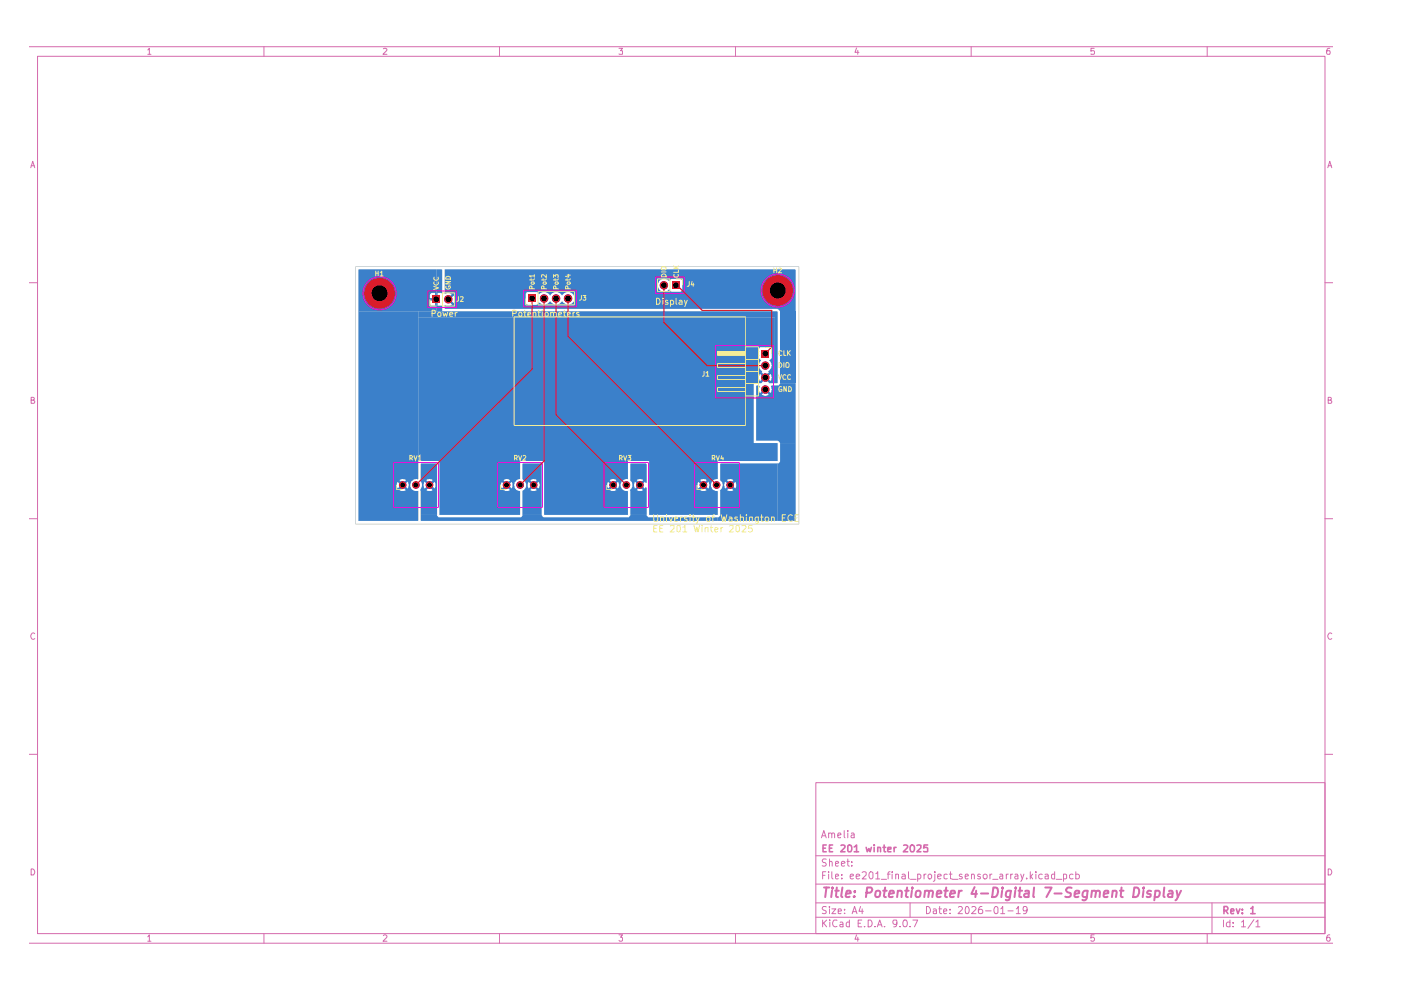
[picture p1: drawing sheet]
<svg xmlns="http://www.w3.org/2000/svg" width="297mm" height="210mm" viewBox="0 0 297 210" stroke-linecap="round" stroke-linejoin="round" font-family="sans-serif">
<g fill="none" stroke="#d56bad" stroke-width=".21">
<path d="M6.3 9.9h276.3M8 11.9h272.9v186.1h-272.9zM31.3 10.6l.4-.4v1.3M31.3 11.5h.7M56 9.9v2M81.3 10.3l.5-.1 .2 .4-.8 .9h.8M105.9 9.9v2M131.2 10.2h.8l-.4 .6h.4v.6h-.8M156 9.9v2M181.6 10.2l-.3 .9h.8M181.9 10.7v.8M205.9 9.9v2"/>
<path d="M232 10.2h-.7v.6h.6l.2 .2-.2 .5-.6-.1M255.9 9.9v2M281.9 10.2l-.5 .1-.1 .5v.6l.6 .1v-.7h-.5l-.1 .2M6.5 35.6l.4-1.4 .5 1.4M6.6 35.1h.7M281.5 35.6l.4-1.4 .5 1.4M281.6 35.1h.7M6.3 59.9h1.7M280.9 59.9h1.7M6.6 84.8h.6v-.5l-.6-.1v1.3h.6l.2-.4-.4-.3M281.6 84.8h.6v-.5l-.6-.1v1.3h.6l.2-.4-.4-.3M6.3 110h1.7"/>
<path d="M280.9 110h1.7M7.4 134.4a.57 .57 0 0 0-.8 0 .57 .57 0 0 0 0 .8l.3 .4 .5-.2M282.4 134.4a.57 .57 0 0 0-.8 0 .57 .57 0 0 0 0 .8l.3 .4 .5-.2M6.3 159.9h1.7M280.9 159.9h1.7M173 165.9h107.9v32.1h-107.9zM174.2 177.6l.5-1.5 .5 1.5M174.3 177.2h.7M175.7 176.8l.1-.1a.36 .36 0 0 1 .6 .2v.7M175.7 176.6v1M176.4 176.9l.1-.3 .4 .1 .1 .9M177.6 177.1l.7-.1-.2-.4-.4 .1-.1 .8 .2 .1 .4-.1"/>
<path d="M179 176.1v1.4l.2 .1M179.7 176.1v.2M179.7 176.6v1M180.5 176.7h.5l.1 .9M181.1 177h-.5l-.2 .3 .2 .3 .5-.1M6.3 200h276.3M6.6 184.2a.71 .71 0 0 1 .7 .5 .71 .71 0 0 1-.2 .8h-.5zM31.3 198.6l.4-.4v1.4M31.3 199.6h.7M56 198v2M81.3 198.4l.1-.2h.4l.2 .4-.8 1h.8M105.9 198v2"/>
<path d="M131.2 198.2h.8l-.4 .5 .4 .2v.5l-.3 .2h-.3l-.2-.2M156 198v2M173 194.5h107.9M173 191.4h107.9M173 187.5h107.9M173 181.4h107.9M174.4 195.1v1.4M174.4 185.6h.5M174.6 195.7l.7 .8M175.1 184.8h-.7v1.6M175.2 192.3l-.6-.1-.3 .3 .3 .5 .5 .1v.5h-.8M175.2 182.2l-.6-.1-.3 .4 .3 .4h.3l.2 .1 .1 .4-.3 .2h-.6"/>
<path d="M175.3 195.1l-.9 .8M175.7 184.8v.2M175.7 185.3v1.1M175.9 192.2v.2M175.9 182.8l.1-.2 .4 .1v.9M175.9 182.1v1.5M175.9 192.7v1M175.9 195.1v.1M175.9 195.5v1M176.4 192.7h.8l-.8 1h.8M176.4 184.8v1.3l.2 .3M177.1 185.8l.7-.1-.2-.4-.4 .1-.1 .7 .2 .3 .4-.1"/>
<path d="M177.1 183.1l.7-.1-.2-.4-.4 .1-.1 .7 .2 .2h.4M177.5 195.2l-.6-.1a.74 .74 0 0 0-.4 .9 .74 .74 0 0 0 1 .4M177.7 193.2l.7-.1-.2-.4-.5 .1v.8h.6M178.1 195.6h.5l.1 .9M178.4 183.1l.8-.1-.1-.3-.5-.1-.2 .3 .1 .7h.6M178.5 186.2v.2M178.5 185.4v.2M178.7 195.9l-.6 .1v.2l.1 .3 .5-.1M179.1 193.6v.1M179.1 192.8v.2M179.6 182.6h.5M179.7 182.1v1.3l.4 .2"/>
<path d="M180.1 195.6l-.4-.1-.3 .3 .1 .6h.6M180.1 195.1v1.4M180.3 185.8l.6-.1v-.3l-.4-.1-.2 .3v.7h.6M180.6 183.5v.1M180.6 182.7v.2M180.7 193.7l.5-1.5 .5 1.5M180.8 193.3h.7M181.5 185.8l.8-.1-.1-.3-.4-.1-.3 .3 .1 .7h.6M181.6 198.2l-.3 .9h.8M181.9 198.7v.9M181.9 195.7h.6M182.5 192.2l-.4 1h.9"/>
<path d="M182.7 195.1h-.8v1.4h.8M182.8 185l.2-.2 .6 .2v.5l-.8 .9h.8M182.8 192.7v1M183.3 196.4v.1M184.1 195.1h.5a.78 .78 0 0 1 .3 .9 .78 .78 0 0 1-.8 .5zM184.6 184.8l.5 .3v.9l-.4 .4-.4-.4a.99 .99 0 0 1 .3-1.2zM185.5 196.4v.1M185.7 185.3l.4-.5v1.6M185.7 186.4h.8M186 196.5l.5-1.4 .5 1.4M186.2 196.1h.7M186.9 186.4h1.1"/>
<path d="M187.5 196.4v.1M188.1 185.3h.6M188.7 184.8l-.4 .3v1.3M189.1 184.8v.2M189.1 185.3v1.1M189.9 185.5l.2-.2 .4 .1v1M189.9 185.3v1.1M190.2 195.7l-.3 .3-.4-.1-.2-.2 .2-.6h.6a1.12 1.12 0 0 1-.4 1.4h-.2M190.8 196.4v.1M191.3 185.4h.6v1M191.6 195.2l.5-.1a.84 .84 0 0 1-.2 1.4l-.3-.1-.2-.4zM191.9 185.7l-.5 .1-.2 .2 .2 .4 .5-.1"/>
<path d="M192.6 184.8v1.3l.2 .3M193 196.4v.1M193 191.4v3.1M193 186.4h1.2M193.5 195.1h1.1l-.7 1.4M194.6 185.4l.4-.1 .2 .3v.4l-.2 .4-.4-.1M194.6 185.3v1.6M195.9 185.3v1.1M196.3 185.3l-.4 .3M196.4 192.2a.77 .77 0 0 1 .9 .8 .77 .77 0 0 1-.9 .7zM196.8 185.6l.2-.3h.3l.2 .3v.4l-.2 .4-.5-.2zM197.9 192.8h.6v.9"/>
<path d="M198.2 185.3v1.3l-.3 .3M198.2 184.8v.2M198.5 193.1l-.6 .1v.4h.6M198.8 185.8l.8-.1-.1-.3-.4-.1-.3 .3 .1 .7h.6M199.1 192.7h.5M199.2 192.2v1.3l.4 .2M200.1 193.2l.6-.1-.1-.4-.4 .1-.1 .7 .1 .2 .5-.1M200.8 185.4l-.4-.1-.2 .2v.7l.2 .2 .4-.1M201.3 185.3h.5M201.4 193.6v.1M201.4 192.8v.2M201.5 184.8v1.5l.3 .1"/>
<path d="M201.9 186.4h1.2M203.2 192.4l.2-.2h.4a.45 .45 0 0 1 .2 .7l-.9 .8h.9M204 185.4a.36 .36 0 0 0-.6 .2l.6 .4-.2 .4-.4-.1M204.6 185.8l.7-.1-.2-.4-.4 .1-.1 .7 .2 .3 .4-.1M204.7 192.4l.3-.2a.88 .88 0 0 1 .1 1.5l-.4-.1zM205.9 198v2M206 185.5l.2-.2 .3 .1 .1 1M206 185.3v1.1M206.1 192.4l.1-.2h.4l.2 .2 .1 .3-.9 1h.9M207.9 185.4l-.5-.1-.1 .3 .1 .2 .5 .1v.4h-.6M208.2 192.2a.72 .72 0 0 0-.8 .7l.1 .7 .5 .1 .4-.2-.1-.5-.3-.2-.4 .1-.2 .2M208.4 185.6a.47 .47 0 0 1 .5-.3 .47 .47 0 0 1 .4 .3v.4l-.3 .4-.5-.2z"/>
<path d="M209 193.1h1.1M209.9 185.3v1.1M210.3 185.3l-.4 .3M210.5 186.4h1.1M211.1 192.2l.3 .1 .2 .2v1l-.4 .2a.81 .81 0 0 1-.6-.7 .81 .81 0 0 1 .5-.8zM212 185.4h.5l.1 1M212.2 192.7l.4-.5v1.5M212.2 193.7h.8M212.6 185.7l-.5 .1-.2 .2 .2 .4 .5-.1M213.4 185.3v1.1M213.7 193.1h1.1M213.8 185.3l-.4 .3"/>
<path d="M214.3 185.3v1.1M214.7 185.3l-.4 .3M215.2 185.4h.5l.1 1M215.5 192.7l.4-.5v1.5M215.5 193.7h.8M215.8 185.7l-.5 .1-.2 .2 .2 .4 .5-.1M216.4 185.3l.3 1.1M217.1 185.3l-.5 1.5-.2 .1M217.7 186.2v.2M217.8 192.9l-.2 .2h-.6l-.1-.2 .1-.6 .5-.1 .2 .2a1.05 1.05 0 0 1-.4 1.3h-.3M218.4 184.8v1.6M218.5 185.8l.4 .6"/>
<path d="M218.9 185.3l-.5 .6M219.6 184.8v.2M219.6 185.3v1.1M221 185.4a.52 .52 0 0 0-.8 .2l.2 .7h.6M221.6 185.4h.6v1M222.2 185.7l-.6 .1v.5h.6M223.6 185.4l-.4-.1-.3 .3 .1 .7h.6M223.6 184.8v1.6M223.9 186.4h1.2M225.5 185.4l.4-.1 .2 .2v.7l-.2 .2-.4-.1M225.5 185.3v1.6M227.5 185.4a.52 .52 0 0 0-.8 .2l.2 .7h.6"/>
<path d="M228.1 185.4a.52 .52 0 0 1 .8 .2l-.2 .7h-.6M228.1 184.8v1.6M232 198.2h-.7v.7l.2-.2h.3l.3 .3v.3l-.3 .3h-.3l-.2-.2M255.9 198v2M257 191.4v6.6M259.4 195.1v1.4M260.8 195.6l-.5-.1-.3 .3 .1 .6h.7M260.8 195.1v1.4M261.5 196.4v.1M261.5 195.6v.1M263.2 195.5l.5-.4v1.4M263.2 196.5h.9"/>
<path d="M265.9 195l-1.3 1.8M266.3 195.5l.4-.4v1.4M266.3 196.5h.8M281.6 184.2a.71 .71 0 0 1 .7 .5 .71 .71 0 0 1-.2 .8h-.5zM281.9 198.2l-.5 .2a.92 .92 0 0 0 .1 1.2l.4-.1 .1-.5-.2-.3h-.3l-.2 .3"/>
</g>
<g fill="none" stroke="#d56bad" stroke-width=".34">
<path d="M174.5 179.8h.5M175.2 179.2h-.7v1.4h.7M175.9 179.8h.5M176.5 179.2h-.6v1.4h.6M178.3 179.2h.8l.1 .4-1 1h1M179.8 179.2h.4a.88 .88 0 0 1 .1 1.4h-.4l-.2-.3zM181.1 179.6l.5-.4v1.4M183.6 179.7l.3 .9 .3-.7 .3 .7 .2-.9M185.3 179.2h.1M185.3 179.7v.9M186.1 179.7h.5l.1 .9M186.1 179.7v.9"/>
<path d="M187.2 179.7h.6M187.5 179.2v1.2v.2h.3M189.6 179.7v.9M190 179.7h-.3l-.1 .2M191.6 179.2h.8v.4l-.9 1h.9M193.1 179.2h.4a.88 .88 0 0 1 .1 1.4h-.4l-.2-.3v-.6zM194.4 179.2h.8v.5l-.8 .9h.8M196.7 179.2h-.8l-.1 .6 .3-.1h.5l.1 .8h-.9M181.1 180.6h.9M188.2 180.1l.7-.1v-.3h-.6l-.1 .1 .1 .8h.6M259.5 193h.6a.47 .47 0 0 0 .3-.4 .47 .47 0 0 0-.3-.4h-.6v1.5M259.8 193l.5 .7"/>
<path d="M260.9 193.2l.7-.1-.1-.4-.5 .1-.1 .7 .2 .2 .4-.1M262.1 192.7l.4 1 .4-1M263.4 193.5v.2M263.4 192.8v.2M265.2 192.6h.1l.3-.4v1.5M265.2 193.7h.9"/>
</g>
<g fill="none" stroke="#d56bad" stroke-width=".42">
<path d="M174.7 188.2h1.1M175.2 188.2l-.2 2M176.4 188.8l-.2 1.4M176.5 188.2v.2M177.1 188.8h.7M177.4 188.2l-.2 1.7 .5 .3M178.6 188.2l-.2 1.7 .2 .3M179.4 189.5l1-.1-.1-.5h-.8l-.2 1 .2 .3 .6-.1M181.1 190l.1 .1h-.2l.1-.1v.2M181.2 188.9v.3M183.7 189.3l.9-.1a.6 .6 0 0 0 0-1h-.7l-.3 2M185.7 189l.4-.2a.46 .46 0 0 1 .5 .5l-.1 .7-.4 .2a.46 .46 0 0 1-.6-.4z"/>
<path d="M187.2 188.8h.8M187.7 188.2l-.3 1.7 .4 .3M188.5 189.5l1-.1-.1-.5h-.7l-.3 1 .3 .3 .6-.1M190.4 189l.3-.2 .4 .1v1.3M190.4 188.8l-.2 1.4M191.9 188.8h.8M192.3 188.2l-.2 1.7 .4 .3M193.3 188.8l-.1 1.4M193.4 188.2v.2M194.3 189l.3-.2a.46 .46 0 0 1 .6 .5l-.1 .5a.52 .52 0 0 1-.5 .4 .52 .52 0 0 1-.5-.4zM196.1 189l.3-.2 .5 .1-.1 1.3M196.1 188.8l-.1 1.4"/>
<path d="M197 189.2l.2-.4 .5 .1v1.3M198.6 189.5l1-.1-.1-.5h-.7l-.2 1 .2 .3 .6-.1M200.2 188.8h.8M200.6 188.2l-.2 1.7 .4 .3M201.5 189.5l1-.1-.1-.5h-.8l-.2 1 .2 .3 .6-.1M203.3 188.8l-.1 1.4M203.9 188.8a.46 .46 0 0 0-.6 .5M206.6 188.1l-.6 1.4h1.1M207 188.8l-.2 1.4M208 189.4h1.5M210.6 188.2h.4a.71 .71 0 0 1 .6 .8l-.1 .7a.86 .86 0 0 1-1.1 .5zM212.5 188.8l-.2 1.4"/>
<path d="M212.6 188.2v.2M214.3 188.8l-.2 1.7a.51 .51 0 0 1-.3 .4 .51 .51 0 0 1-.6-.1M214.3 188.9a.67 .67 0 0 0-1 .4v.7a.64 .64 0 0 0 .9 .1M215.3 188.8l-.2 1.4M215.3 188.2v.2M215.9 188.8h.8M216.3 188.2l-.2 1.9 .4 .1M217.4 188.9h.7v1.3M218.1 189.4h-.6l-.4 .3v.2l.3 .3 .7-.1M219.2 188.2l-.1 1.7 .1 .3M221.6 188.2h1.4l-1.1 2M223.6 189.4h1.5"/>
<path d="M227.2 188.3a.84 .84 0 0 0-1.2 .3 1.04 1.04 0 0 0 1 .8l-.1 .6-.3 .2-.8-.1M227.9 189.5l.9-.1v-.5a.6 .6 0 0 0-.9 .3v.9h.7M230.6 188.8l-.2 1.7a.62 .62 0 0 1-.9 .3M230.6 188.9h-.8a.88 .88 0 0 0-.1 1.2h.7M231.5 189l.4-.2 .4 .1-.1 1.3M231.5 188.8l-.1 1.4M232.4 189.2a.43 .43 0 0 1 .4-.4 .43 .43 0 0 1 .4 .4l-.1 1M234.1 189.5l.9-.1v-.5l-.6-.1-.3 .4v.9h.7M235.9 189l.3-.2 .5 .1-.1 1.3M235.9 188.8l-.1 1.4M237.4 188.8h.8M237.8 188.2l-.2 1.7 .4 .3"/>
<path d="M240.5 188.2h.5a1.13 1.13 0 0 1 .5 1.1 1.13 1.13 0 0 1-.8 .9h-.5zM242.4 188.8l-.1 1.4M242.5 188.2l-.1 .1v.1l.1-.2-.1 .2M244.1 188.9a.52 .52 0 0 0-.9 .4l.3 .2 .5 .1v.3a.6 .6 0 0 1-.9 .2M245 188.9l.6-.1 .2 .2a.89 .89 0 0 1-.4 1.2l-.6-.1M245 188.8l-.3 2.1M246.8 188.2l-.1 1.7 .2 .3M247.9 188.9h.6v1.3M248.6 189.4h-.7l-.3 .3v.2l.3 .3 .6-.1M249.5 188.8l.2 1.4M250.4 188.8l-.9 1.9-.3 .2"/>
</g>
<g fill="#3b80ca">
<path d="M92.5 64l.3-.1v.9h1v1.2h-1.3z"/>
<path d="M92.5 57.1l1.3 .1v4.9h-1v.9l-.3-.1z"/>
<path d="M76 57.2l16.5-.1v5.8l-.3 .1v-.9h-.6l-.5 .4v.7h1v.5h-1v.8l.2 .2 .9 .1v-.9l.3 .1v2h-16.5z"/>
<path d="M76 66h12.7l-.1 35.6a1.25 1.25 0 0 0-1.6 .8 1.25 1.25 0 0 0 .8 1.6l.9 .1v6.3h-12.7v-7.7h8.1l.2 .9 .7-.7 .4 .4-.7 .6a1.27 1.27 0 0 0 1.4 0l-.7-.6 .2-.1 .1-.3 .7 .7a1.14 1.14 0 0 0 0-1.4l-.7 .6-.1-.3h-.2l.7-.7-.2-.2h-.6l-.6 .2 .7 .7-.4 .3-.7-.6-.2 .5h-8.1z"/>
<path d="M89.3 98.3h3.2l.2 .1v10.8h-3.5l-.1-5.4 .4-.6v-.5h.3l.2 .9 .7-.7 .1 .3 .3 .1-.7 .6a1.27 1.27 0 0 0 1.3 0l-.6-.6 .4-.4 .7 .6a1.27 1.27 0 0 0 0-1.3l-.7 .6-.4-.3 .6-.7-.6-.2h-.5l-.2 .2 .7 .7-.3 .1-.1 .2-.7-.6-.2 .5h-.3l-.1-.5-.3-.2z"/>
<path d="M88.7 66h76.1l.1 15.2h-.6v-13.9h-75.6z"/>
<path d="M110.9 98.3h4v10.9h-4.1v-5.2l.6-.5 .1-.8h.4l.2 .9 .6-.7 .4 .4-.6 .6a1.27 1.27 0 0 0 1.3 0l-.6-.6 .3-.4 .7 .7a1.14 1.14 0 0 0 0-1.4l-.7 .6-.3-.3 .6-.7a1.14 1.14 0 0 0-1.4 0l.7 .7-.4 .3-.6-.6-.2 .5h-.4l-.1-.5-.6-.6z"/>
<path d="M89.2 109.2h3.5l.3 .5h17.4l.4-.5h4.1l.4 .5h18l.3-.5h3.5l.4 .5h14.7v.7h-62.9z"/>
<path d="M88.7 67.3h75.6v13.9h-1.3l-.7-.7 .5-.4 .6 .7a1.26 1.26 0 0 0 0-1.5l-.6 .6-.5-.4 .7-.5-.1-.2v-.2a1.39 1.39 0 0 0 .2-2.3l.5-.4v-1.9l-.2-.3-2.2-.1-.3 .4v1.9l.4 .6a1.26 1.26 0 0 0 .3 2.1l-.1 .4 .6 .5-.3 .4-.7-.6-.2 1 .3 .5 .6-.7 .3 .4-.6 .7h-1.7v12.7h5l.1 3.8h-12.7v3.9a1.32 1.32 0 0 0-1.5 1.3 1.32 1.32 0 0 0 1.5 1.3v5h-14.6v-6.5h10.3l.1 .9 .7-.7 .4 .4-.6 .6a1.27 1.27 0 0 0 1.3 0l-.7-.6 .3-.1 .1-.3 .7 .7a1.14 1.14 0 0 0 0-1.4l-.7 .6-.1-.2-.3-.1 .7-.7-.6-.2h-.6l-.1 .2 .6 .7-.4 .3-.7-.6-.1 .5h-10.3v-5h-4.5v3.9a1.28 1.28 0 0 0-1.5 1.2 1.28 1.28 0 0 0 1.5 1.3v5.1l-17.7-.1v-6.4h13.3l.2 .9 .7-.7 .3 .4-.6 .6a1.27 1.27 0 0 0 1.4 0l-.7-.6 .3-.4 .7 .7a1.14 1.14 0 0 0 0-1.4l-.7 .6-.3-.3 .7-.7a1.14 1.14 0 0 0-1.5 0l.7 .7-.3 .3-.7-.6-.2 .5h-13.3v-5h-5.1v3.9a1.31 1.31 0 0 0-1.3 1.3 1.31 1.31 0 0 0 1.3 1.3v5h-17.1v-6.5h12.9l.3 .9 .7-.7 .3 .4-.7 .6a1.39 1.39 0 0 0 1.5 0l-.7-.6 .3-.4 .7 .6a1.27 1.27 0 0 0 0-1.3l-.7 .6-.3-.3 .7-.7a1.12 1.12 0 0 0-1.5 0l.7 .7-.3 .3-.7-.6-.3 .5h-12.9v-5h-4.5z"/>
<path d="M94.3 57.2h74.4v8.8h-3.3l-.5-.5-70.6-.1 .1-.8 .3 .2h.7l.4-.2-.6-.6 .3-.4 .7 .6 .2-.4-.2-1-.1-.1-.6 .7-.3-.4 .6-.6h15.7v1.8l.2 .4h2l.5-.5h.1a1.29 1.29 0 0 0 2.2-.2h.2a1.3 1.3 0 0 0 1.2 .7 1.3 1.3 0 0 0 1.2-.7h.2a1.36 1.36 0 0 0 2 .4 1.36 1.36 0 0 0 0-2.1 1.36 1.36 0 0 0-2 .4h-.2a1.33 1.33 0 0 0-2.4 0h-.2a1.34 1.34 0 0 0-2.2-.2h-.1l-.3-.5h-2.2l-.2 .5h-15.8a1.34 1.34 0 0 0-1.4-.1v-1.9h45.1a1.47 1.47 0 0 0 1 1.3 1.47 1.47 0 0 0 1.5-.4l.5 .5h1.9l.3-.1 .1-2.3-.4-.3h-1.9l-.6 .5a1.37 1.37 0 0 0-1.5-.4 1.37 1.37 0 0 0-.9 1.2h-45.1z"/>
<path d="M160.3 81.8l.6-.1 .2 .2a1.2 1.2 0 0 0 .1 1.5l.6-.7 .3 .3-.6 .7 .4 .2a.91 .91 0 0 0 1-.2l-.6-.7 .5-.3 .6 .7a1.45 1.45 0 0 0 0-1.6l1.7-.1 .3-.5h3.3v12.7h-3.3l-.5-.5-4.6-.1z"/>
<path d="M133.7 98.3h3.2l.2 .1v3.9l-.2 .1-.2-.2-.6 .6-.4-.3 .7-.7-.6-.2h-.6l-.2 .2 .7 .7h-.2l-.2 .3-.6-.6a1.12 1.12 0 0 0 0 1.4l.6-.7v.2l.4 .2-.7 .6a1.27 1.27 0 0 0 1.4 0l-.7-.6 .4-.4 .6 .7 .2-.3 .2 .1v5.8h-3.5v-5.4a1.42 1.42 0 0 0 0-2.1z"/>
<path d="M152.8 98.3h12.1v12.1h-12.7v-.7h.2l.3-.4-.1-5.4a1.08 1.08 0 0 0 .6-1.2h.3l.3 .9 .7-.7 .1 .3 .2 .1-.7 .6a1.27 1.27 0 0 0 1.4 0l-.7-.6 .4-.4 .7 .6a1.27 1.27 0 0 0 0-1.3l-.7 .6-.4-.3 .7-.7-.6-.2h-.6l-.2 .2 .7 .7h-.2l-.1 .3-.7-.6-.3 .5h-.3l-.1-.5-.5-.5z"/>
<path d="M165.4 93.9h3.3v16.5h-3.8v-12.1h.2l.3-.5z"/>
<path d="M165.4 66h3.3v15.2h-3.3z"/>
<path d="M112 62.4h1.7v1.7h-1.7z"/>
<path d="M91.7 62.6h1.6v1.7h-1.6z"/>
<path d="M142.5 59.6h1.6v1.7h-1.6z"/>
<path d="M161.4 74.1h1.7v1.7h-1.7z"/>
<circle cx="95" cy="63.5" r=".89"/>
<circle cx="80.5" cy="62.2" r="3.3"/>
<circle cx="132.8" cy="102.8" r=".8"/>
<circle cx="149.1" cy="102.8" r=".8"/>
<circle cx="135.7" cy="102.8" r=".8"/>
<circle cx="130" cy="102.8" r=".8"/>
<circle cx="120.4" cy="63.3" r=".89"/>
<circle cx="115.4" cy="63.3" r=".89"/>
<circle cx="117.9" cy="63.3" r=".89"/>
<circle cx="140.8" cy="60.5" r=".89"/>
<circle cx="107.4" cy="102.8" r=".8"/>
<circle cx="88.2" cy="102.8" r=".8"/>
<circle cx="85.4" cy="102.8" r=".8"/>
<circle cx="91.1" cy="102.8" r=".8"/>
<circle cx="110.3" cy="102.8" r=".8"/>
<circle cx="113.2" cy="102.8" r=".8"/>
<circle cx="151.9" cy="102.8" r=".8"/>
<circle cx="154.8" cy="102.8" r=".8"/>
<circle cx="162.3" cy="82.6" r=".89"/>
<circle cx="162.3" cy="77.5" r=".89"/>
<circle cx="162.3" cy="80.1" r=".89"/>
<circle cx="164.9" cy="61.6" r="3.3"/>
</g>
<path d="M75.4 56.5h94v54.6h-94z" fill="none" stroke="#d0d2cd" stroke-width=".21"/>
<g fill="none" stroke="#ff00e9" stroke-width=".21">
<path d="M139 58.7h6.1v3.6h-6.1zM90.7 61.7h6.1v3.5h-6.1zM111 61.5h11.2v3.6h-11.2zM151.7 73.2h12.3v11.2h-12.3zM83.4 98.1h9.6v9.5h-9.6zM105.5 98.1h9.5v9.5h-9.5zM128.1 98.1h9.4v9.5h-9.4zM147.2 98.1h9.6v9.5h-9.6z"/>
<circle cx="80.5" cy="62.2" r="3.5"/>
<circle cx="164.9" cy="61.6" r="3.5"/>
</g>
<path d="M112.8 63.3v15l-24.6 24.5M115.4 63.3v34.4l-5.1 5.1M117.9 63.3v24.6l14.9 14.9M120.4 63.3v8l31.5 31.5M140.8 60.2h.1M140.8 60.2v8.2l9.1 9.1h12.4M143.3 60.2l5.6 5.6h14.7v7.7l-1.3 1.5" fill="none" stroke="#d91c2b" stroke-width=".25"/>
<g fill="#d91c2b">
<path d="M112 62.4h1.7v1.7h-1.7z"/>
<path d="M91.7 62.6h1.6v1.7h-1.6z"/>
<path d="M142.5 59.6h1.6v1.7h-1.6z"/>
<path d="M161.4 74.1h1.7v1.7h-1.7z"/>
<circle cx="95" cy="63.5" r=".89"/>
<circle cx="80.5" cy="62.2" r="3.3"/>
<circle cx="132.8" cy="102.8" r=".8"/>
<circle cx="149.1" cy="102.8" r=".8"/>
<circle cx="135.7" cy="102.8" r=".8"/>
<circle cx="130" cy="102.8" r=".8"/>
<circle cx="120.4" cy="63.3" r=".89"/>
<circle cx="115.4" cy="63.3" r=".89"/>
<circle cx="117.9" cy="63.3" r=".89"/>
<circle cx="140.8" cy="60.5" r=".89"/>
<circle cx="107.4" cy="102.8" r=".8"/>
<circle cx="88.2" cy="102.8" r=".8"/>
<circle cx="85.4" cy="102.8" r=".8"/>
<circle cx="91.1" cy="102.8" r=".8"/>
<circle cx="110.3" cy="102.8" r=".8"/>
<circle cx="113.2" cy="102.8" r=".8"/>
<circle cx="151.9" cy="102.8" r=".8"/>
<circle cx="154.8" cy="102.8" r=".8"/>
<circle cx="162.3" cy="82.6" r=".89"/>
<circle cx="162.3" cy="77.5" r=".89"/>
<circle cx="162.3" cy="80.1" r=".89"/>
<circle cx="164.9" cy="61.6" r="3.3"/>
</g>
<g fill="#000">
<circle cx="80.5" cy="62.2" r="1.65"/>
<circle cx="92.5" cy="63.5" r=".55"/>
<circle cx="95" cy="63.5" r=".55"/>
<circle cx="112.8" cy="63.3" r=".55"/>
<circle cx="115.4" cy="63.3" r=".55"/>
<circle cx="117.9" cy="63.3" r=".55"/>
<circle cx="120.4" cy="63.3" r=".55"/>
<circle cx="140.8" cy="60.5" r=".55"/>
<circle cx="143.3" cy="60.5" r=".55"/>
<circle cx="162.3" cy="77.5" r=".55"/>
<circle cx="162.3" cy="75" r=".55"/>
<circle cx="164.9" cy="61.6" r="1.65"/>
<circle cx="162.3" cy="80.1" r=".55"/>
<circle cx="162.3" cy="82.6" r=".55"/>
<circle cx="85.4" cy="102.8" r=".47"/>
<circle cx="88.2" cy="102.8" r=".47"/>
<circle cx="91.1" cy="102.8" r=".47"/>
<circle cx="107.4" cy="102.8" r=".47"/>
<circle cx="110.3" cy="102.8" r=".47"/>
<circle cx="113.2" cy="102.8" r=".47"/>
<circle cx="130" cy="102.8" r=".47"/>
<circle cx="132.8" cy="102.8" r=".47"/>
<circle cx="135.7" cy="102.8" r=".47"/>
<circle cx="149.1" cy="102.8" r=".47"/>
<circle cx="151.9" cy="102.8" r=".47"/>
<circle cx="154.8" cy="102.8" r=".47"/>
</g>
<g fill="none" stroke="#f3ed95" stroke-width=".21">
<path d="M79.7 57.5v1M79.7 57.9h.5M80.2 57.5v1M80.6 57.7l.3-.2v1M80.6 58.5h.6M92 59.8l-.1 .3 .5 .4 .6-.4-.1-.3M92 58.8a.47 .47 0 0 0 .5 .6 .47 .47 0 0 0 .4-.6M94.5 59.7h1l-1 .5h1M94.6 58.8a.54 .54 0 0 1 .6-.2 .54 .54 0 0 1 .3 .6h-1zM112.6 59.1v.3M112.7 59.8h.5l.1 .3-.2 .2h-.3l-.2-.2zM113.3 59.1l-.2 .3h-.8"/>
<path d="M113.3 58.5h-1l.3 .3M113.3 58.3v.5M115.1 59.1v.3M115.2 59.8h.5l.1 .3-.1 .2h-.4l-.2-.2zM115.8 59.1l-.1 .3h-.9M115.8 58.3v.5l-.6-.5h-.3v.5M117.3 58.8v-.5l.5 .3 .1-.3h.4v.5M117.7 59.1v.3M117.8 59.8h.5l.1 .3-.2 .2h-.3l-.2-.2zM118.4 59.1l-.2 .3h-.9M120.2 59.1v.3M120.2 58.3h.7"/>
<path d="M120.3 59.8h.5l.1 .3-.2 .2h-.3l-.2-.2zM120.6 58.2v.6l-.7-.2M120.9 59.1l-.2 .3h-.8M143.3 59.1h1.4v1.4M146.1 59.7v.8l-.1 .2h-.3M146.7 59.7l-.1 .7h.6M91.1 63.5v1.4h1.4M91.6 66.5l.7-.1v-.5l-.7-.1v1.3M91.9 60.7l1.1 .3-1.1 .4M92.8 66.5l.2-.3 .4 .1 .1 .7-.5 .1zM93.8 62.1h2.6v2.8h-2.6zM93.9 66.2l.2 .9 .3-.6 .3 .6 .2-.9"/>
<path d="M94.6 60.7a.46 .46 0 0 0 .5 .6 .46 .46 0 0 0 .3-.7h-.3v.3M95.3 66.6l.7-.1-.1-.2-.4-.1-.2 .2 .1 .7h.5M96.5 66.2v.9M96.9 66.2l-.4 .3M97.2 62.9v.9l-.3 .1M97.6 63l.5-.1 .1 .2-.6 .8h.6M108.7 66.5h.5a.35 .35 0 0 0 .3-.4 .35 .35 0 0 0-.3-.3h-.5v1.3M109 67.2h49.1v23h-49.1zM110.1 66.3h.5v.8h-.5zM111 66.2h.5M111.3 65.8v1.3h.2M111.5 63.3v1.3h1.3"/>
<path d="M111.9 66.6l.6-.1-.1-.3-.5 .1v.8h.5M112.8 61.2v-.5l-.4-.1-.1 .6h1M113 66.4l.3-.2 .3 .2v.7M113 66.2v.9M114 66.2h.6M114.1 61.8h7.7v2.8h-7.7zM114.2 65.8v1.1l.1 .2h.3M115 65.8v.1M115 66.2v.9M115.3 61.2v-.5l-.3-.1-.2 .6h1M115.6 66.4l.4-.2 .2 .3-.1 .6-.5-.1zM116.8 66.4l.2-.2 .3 .2v.7"/>
<path d="M116.8 66.2v.9M117.3 66.4l.2-.2 .4 .2v.7M117.9 61.2v-.5l-.4-.1-.2 .6h1.1M118.4 66.6l.6-.1v-.2l-.4-.1-.2 .2 .1 .7h.5M119.5 66.2h.5M119.6 65.8v1.1l.1 .2h.3M120.3 66.6l.6-.1v-.2l-.4-.1-.2 .2 .1 .7h.5M120.4 61.2v-.5l-.3-.1-.2 .6h1M121.5 66.2v.9M121.8 66.2l-.3 .3M122.8 66.3h-.5v.2l.5 .2v.4h-.5M123.3 62.7v.7l-.4 .3"/>
<path d="M123.6 62.7h.6l-.3 .4 .3 .1v.4h-.6M139.2 63.2a.71 .71 0 0 1 .7 .5 .71 .71 0 0 1-.2 .8h-.5zM140.5 63.2v.1M140.5 63.7v.8M141.6 63.8l-.4-.1-.1 .1 .1 .3 .4 .2v.2h-.5M142.2 63.8l.4-.1 .2 .2-.1 .6h-.5M142.2 63.7v1.2M143.3 63.2v1.1l.2 .2M144 63.8l.4-.1 .2 .1v.7h-.6v-.4l.6-.1M145.1 63.7l.3 .8M145.7 63.7l-.4 1.2h-.2M147 60v.7"/>
<path d="M149.3 78.7v.9l-.4 .2M149.7 79.1l.3-.4v1.1M149.7 79.8h.6M152.1 77.1h6M152.1 77.9h6M158.1 74.5h-6v.9h6M158.1 79.6h-6v.9h6M158.1 73.5h2.7v10.4h-2.7M162.3 73.7h1.2v1.3M165 79.4l.4 1 .3-1M165.2 76.9h.2l.4 .5-.3 .5h-.3zM165.8 74.5l-.3-.2a.61 .61 0 0 0-.2 1.1l.5-.1"/>
<path d="M166.2 74.3v1.1h.4M166.2 76.9v1M166.6 79.6l-.2-.2a.57 .57 0 0 0-.4 .5 .57 .57 0 0 0 .2 .5l.4-.1M166.8 76.9h.2a.66 .66 0 0 1 .1 1l-.5-.1v-.8zM167 74.3v1.1M167.1 74.8l.5 .6M167.6 79.6l-.2-.2a.61 .61 0 0 0-.3 1l.5-.1M167.6 74.3l-.6 .6M86.9 97.2h.3l.3-.3-.3-.3h-.3v1M87.2 97.2l.3 .4M87.8 96.6l.3 1 .3-1M88.7 96.9l.3-.3v1"/>
<path d="M88.7 97.6h.6M109.1 97.2l.5-.1 .1-.3-.2-.2h-.4v1M109.3 97.2l.4 .4M109.9 96.6l.4 1 .3-1M111 96.7v-.1h.3l.2 .4-.6 .6h.6M131.4 97.2h.3l.3-.3-.3-.3h-.3v1M131.6 97.2l.4 .4M132.2 96.6l.3 1 .4-1M133.1 96.6h.6l-.3 .4h.2l.1 .2-.1 .4-.5-.1M151 97.2l.5-.1 .1-.3-.2-.2h-.4v1M151.3 97.2l.3 .4M151.8 96.6l.4 1 .3-1"/>
<path d="M153 96.6l-.1 .6h.6M153.3 96.9v.7M158.1 82.2h-6v.8h6M158.1 81.3h2.7M160.8 80.5h.4M160.8 82.2h.4M160.8 83h.4M165.7 82h-.1a.59 .59 0 0 0-.5 .4 .59 .59 0 0 0 .2 .6l.5-.1v-.4h-.3M166.7 82v1l-.5-1v1M167.2 82a.55 .55 0 0 1 .6 .3 .55 .55 0 0 1-.2 .7h-.4zM84 102.8v1h1.4M106.1 102.8v1h1.3"/>
<path d="M128.7 102.8v1h1.2M138.6 109.1v1.1l.3 .4 .4-.1 .1-.3v-1.1M138.6 112h.5M139.3 111.4h-.7v1.4h.7M139.9 112h.5M140 109.7l.6-.1 .1 1M140 109.6v1M140.5 111.4h-.6v1.4h.6M141.3 109.1v.2M141.3 109.6v1M141.9 109.6l.3 1 .4-1M142.2 111.5l.6-.1 .1 .6-.8 .8h.8"/>
<path d="M143 110.1l.7-.2-.1-.3h-.5l-.1 .2 .1 .7h.5M143.6 111.5h.6v1.2h-.6zM144.3 109.6v1M144.7 109.6h-.3l-.1 .3M144.8 111.8l.4-.4v1.4M144.8 112.8h.8M145.6 109.6h-.5v.4l.6 .2-.2 .4-.4-.1M146.3 109.1v.2M146.3 109.6v1M146.7 109.6h.6M147 109.1v1.4l.3 .1M147.2 111.4l.3 1.4 .2-1 .3 1 .3-1.4"/>
<path d="M147.6 109.6l.3 1M147.8 102.8v1h1.3M148.3 109.6l-.5 1.2-.2 .2M148.8 111.4v.1M148.8 111.8v1M149.5 112l.3-.2 .3 .1v.9M149.5 111.8v1M149.9 109.7l.6-.1v.9l-.4 .1-.2-.2zM150.6 111.8h.5M150.8 111.4v1.2l.3 .2M151 109.6h.5M151.5 109.1l-.4 .2v1.3"/>
<path d="M151.6 112.4l.6-.2-.1-.3-.4-.1-.1 .2v.6l.1 .2 .4-.1M152.8 111.8v1M152.9 109.1l.3 1.5 .3-1 .3 1 .3-1.5M153.2 111.8l-.4 .3M154.6 109.6h.5l.1 1M154.7 111.5l.7-.1v.6l-.8 .8h.8M155.2 109.9l-.4 .1-.3 .2 .3 .4 .4-.1M156.1 111.5h.6v1.2h-.6zM156.4 109.6h-.5l-.1 .2 .6 .4v.3h-.6M157 109.7l.6-.1v1M157 109.1v1.5M157.3 111.5l.7-.1 .2 .3-.1 .3-.8 .8h.9"/>
<path d="M158.2 109.1v.2M158.2 109.6v1M158.9 109.7l.6-.1v1M158.9 109.6v1M159.4 111.4h-.7v.6h.7v.7h-.7M160.8 110.5l-.4 .1-.2-.2-.1-.5 .2-.3h.5v1.2l-.3 .2-.3-.1M161.3 109.6h.5M161.5 109.1v1.2l.3 .3M162.3 109.6h.5l.2 .3-.1 .5-.3 .2-.3-.1zM163.6 109.7l.5-.1 .1 1M163.6 109.6v1M165.9 109.8h.5"/>
<path d="M166.5 109.1h-.6v1.5h.6M168 109.3a.63 .63 0 0 0-1 .6 .63 .63 0 0 0 1 .5M168.6 109.8h.4M169.2 109.1h-.6v1.5h.6"/>
</g>
<path d="M152.1 74.5h6v.9h-6z" fill="#f3ed95"/>
<g fill="none" stroke="#f3ed95" stroke-width=".21">
<path d="M139.4 59.1h2.6v2.7h-2.6zM140.2 56.8a.6 .6 0 0 1 1 0l-.1 .4h-.7zM140.2 57.7h1M140.4 58.2a.55 .55 0 0 1 .6 0 .55 .55 0 0 1 .2 .5h-1zM142.8 56.9h1M142.8 56.4l.6 .5M142.9 58.2l-.1 .2 .3 .4h.5l.2-.4v-.2M143.8 57.2v.5h-1M143.8 56.4l-.5 .4M164.1 56.8v1M164.1 57.3h.6M164.7 56.8v1"/>
<path d="M165.1 56.9l.3-.1 .3 .3-.7 .7h.7M152.1 77.1v.8M158.1 78.8h2.7M158.1 76.2h2.7M160.8 74.5h.3M160.8 79.6h.4M160.8 77.9h.4M160.8 77.1h.4M160.8 75.4h.3"/>
</g>
</svg>
